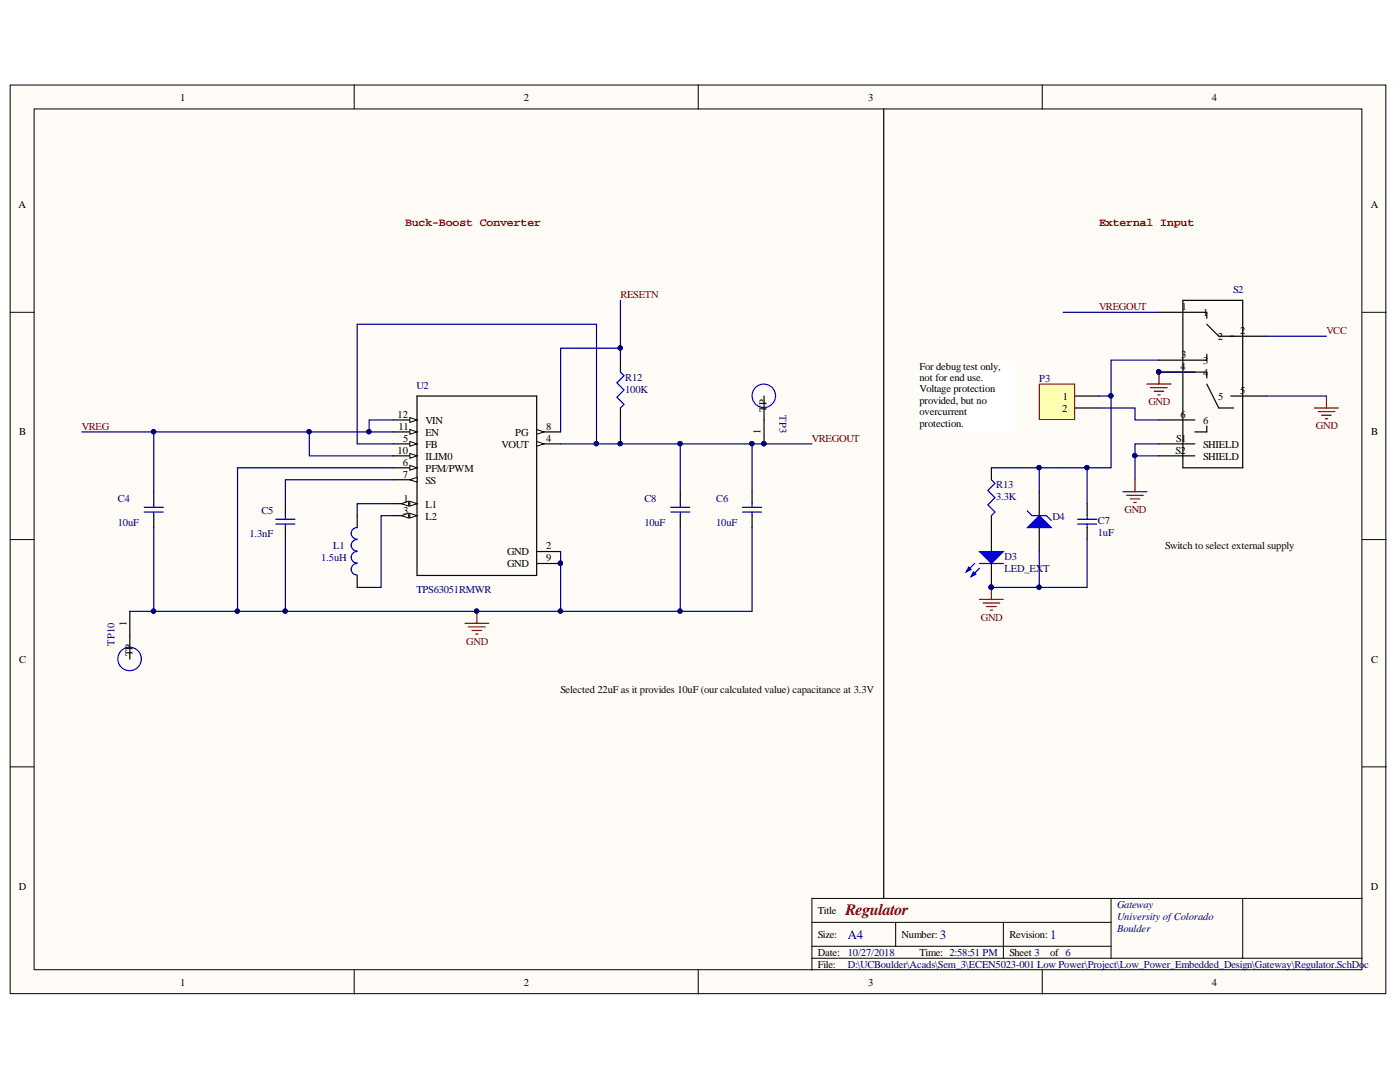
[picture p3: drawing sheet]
<svg xmlns="http://www.w3.org/2000/svg" width="279mm" height="216mm" viewBox="0 0 279 216" stroke-linecap="round" stroke-linejoin="round" font-family="sans-serif">
<defs><g id="words">
<text font-size="3.2" fill="#800000" x="168.7" y="182.5">Regulator</text>
<g font-size="2.6" fill="#000080">
<text x="169.2" y="187.3">A4</text>
<text x="187.6" y="187.3">3</text>
<text x="209.6" y="187.3">1</text>
</g>
<g font-size="2.3" fill="#800000">
<text x="80.8" y="45.1">Buck-Boost Converter</text>
<text x="219.3" y="45.1">External Input</text>
</g>
<g font-size="2.1">
<text x="36" y="20.1">1</text>
<text x="104.6" y="20.1">2</text>
<text x="173.3" y="20.1">3</text>
<text x="241.9" y="20.1">4</text>
<text x="3.7" y="41.5">A</text>
<text x="273.6" y="41.5">A</text>
<text x="235.8" y="61.9">1</text>
<text x="240.1" y="63.1">1</text>
<text x="235.7" y="71.4">3</text>
<text x="243" y="67.9">2</text>
<text x="247.5" y="66.7">2</text>
<text x="183.5" y="73.7">For debug test only,</text>
<text x="183.5" y="76">not for end use.</text>
<text x="235.6" y="73.8">4</text>
<text x="240.1" y="75">4</text>
<text x="240.1" y="72.6">3</text>
<text x="79.4" y="83.4">12</text>
<text x="153" y="82.1" transform="rotate(-90 153 82.1)">TP</text>
<text x="183.5" y="78.3">Voltage protection</text>
<text x="183.5" y="80.6">provided, but no</text>
<text x="183.5" y="82.9">overcurrent</text>
<text x="212" y="82.2">2</text>
<text x="212.1" y="79.8">1</text>
<text x="235.6" y="83.4">6</text>
<text x="243.1" y="79.8">5</text>
<text x="247.5" y="78.6">5</text>
<text x="3.8" y="86.9">B</text>
<text x="79.5" y="85.8">11</text>
<text x="80.5" y="88.2">5</text>
<text x="84.9" y="89.3">FB</text>
<text x="84.9" y="87">EN</text>
<text x="84.9" y="84.6">VIN</text>
<text x="100.1" y="89.3">VOUT</text>
<text x="102.8" y="87">PG</text>
<text x="109" y="88.2">4</text>
<text x="109" y="85.8">8</text>
<text x="151.8" y="86.5" transform="rotate(-90 151.8 86.5)">1</text>
<text x="183.5" y="85.2">protection.</text>
<text x="234.8" y="88.2">S1</text>
<text x="240.1" y="89.3">SHIELD</text>
<text x="240.1" y="84.6">6</text>
<text x="273.7" y="86.9">B</text>
<text x="79.4" y="90.5">10</text>
<text x="80.4" y="95.3">7</text>
<text x="80.4" y="92.9">6</text>
<text x="84.9" y="94.1">PFM/PWM</text>
<text x="84.9" y="91.7">ILIM0</text>
<text x="234.6" y="90.5">S2</text>
<text x="240.1" y="91.7">SHIELD</text>
<text x="80.6" y="100.1">1</text>
<text x="84.9" y="101.3">L1</text>
<text x="84.9" y="96.5">SS</text>
<text x="80.5" y="102.5">3</text>
<text x="84.9" y="103.7">L2</text>
<text x="101.2" y="113.2">GND</text>
<text x="101.2" y="110.8">GND</text>
<text x="109" y="112">9</text>
<text x="109" y="109.6">2</text>
<text x="25.2" y="124.9" transform="rotate(-90 25.2 124.9)">1</text>
<text x="26.4" y="131" transform="rotate(-90 26.4 131)">TP</text>
<text x="3.8" y="132.2">C</text>
<text x="273.7" y="132.2">C</text>
<text x="3.7" y="177.6">D</text>
<text x="273.6" y="177.6">D</text>
<text x="163.2" y="182.4">Title</text>
<text x="163.2" y="187.2">Size:</text>
<text x="163.2" y="190.8">Date:</text>
<text x="179.9" y="187.2">Number:</text>
<text x="183.5" y="190.8">Time: 2:58:51 PM</text>
<text x="201.4" y="187.2">Revision:</text>
<text x="201.4" y="190.8">Sheet 3</text>
<text x="209.6" y="190.8">of 6</text>
<text x="36" y="196.7">1</text>
<text x="104.6" y="196.7">2</text>
<text x="163.2" y="193.2">File:</text>
<text x="173.3" y="196.7">3</text>
<text x="241.9" y="196.7">4</text>
</g>
<g font-size="2.1" fill="#800000">
<text x="123.8" y="59.5">RESETN</text>
<text x="219.3" y="61.9">VREGOUT</text>
<text x="264.7" y="66.7">VCC</text>
<text x="229.2" y="80.9">GND</text>
<text x="16.4" y="85.8">VREG</text>
<text x="162" y="88.2">VREGOUT</text>
<text x="262.6" y="85.7">GND</text>
<text x="224.4" y="102.4">GND</text>
<text x="195.8" y="123.9">GND</text>
<text x="93.1" y="128.6">GND</text>
</g>
<g font-size="2.1" fill="#000080">
<text x="246.1" y="58.6">S2</text>
<text x="83.1" y="77.6">U2</text>
<text x="124.8" y="76">R12</text>
<text x="207.4" y="76.2">P3</text>
<text x="124.8" y="78.4">100K</text>
<text x="155.5" y="82.8" transform="rotate(90 155.5 82.8)">TP3</text>
<text x="23.5" y="100.1">C4</text>
<text x="128.6" y="100.1">C8</text>
<text x="142.9" y="100.1">C6</text>
<text x="198.8" y="99.8">3.3K</text>
<text x="198.8" y="97.5">R13</text>
<text x="23.5" y="104.9">10uF</text>
<text x="49.8" y="107.2">1.3nF</text>
<text x="52.2" y="102.5">C5</text>
<text x="128.6" y="104.9">10uF</text>
<text x="142.9" y="104.9">10uF</text>
<text x="210" y="103.7">D4</text>
<text x="219.1" y="107">1uF</text>
<text x="219.1" y="104.6">C7</text>
<text x="64.1" y="112">1.5uH</text>
<text x="66.5" y="109.6">L1</text>
<text x="200.5" y="111.8">D3</text>
<text x="83.2" y="118.3">TPS63051RMWR</text>
<text x="200.5" y="114.2">LED_EXT</text>
<text x="22.8" y="129" transform="rotate(-90 22.8 129)">TP10</text>
<text x="222.9" y="181.2">Gateway</text>
<text x="222.9" y="183.6">University ofColorado</text>
<text x="169.2" y="190.8">10/27/2018</text>
<text x="222.9" y="186">Boulder</text>
<text x="169.2" y="193.2">D:\UCBoulder\Acads\Sem_3\ECEN5023-001 Low Power\Project\Low_Power_Embedded_Design\Gateway\Regulator.SchDo</text>
<text x="272.3" y="193.2">c</text>
</g>
<g font-size="2.1" fill="#080d02">
<text x="232.5" y="109.6">Switch to select external supply</text>
<text x="111.9" y="138.3">Selected 22uF as it provides 10uF (our calculated value) capacitance at 3.3V</text>
</g>
</g></defs>
<g fill="#fffcf8" stroke="#000" stroke-width=".2">
<path d="M2 17h274.6v181.3h-274.6z"/>
<path d="M6.8 21.7h265v171.8h-265z"/>
</g>
<g fill="none" stroke="#000" stroke-width=".2">
<path d="M70.7 17v4.7M139.3 17v4.7M208 17v4.7M2 62.3h4.8M271.9 62.3h4.8M2 107.7h4.8M271.9 107.7h4.8M2 153h4.8M271.9 153h4.8M221.7 179.3v11.9M248 179.3h-86v14.3M271.9 179.3h-23.9v11.9"/>
<path d="M70.7 193.6v4.8M139.3 193.6v4.8M162 184h59.7M162 191.2h109.9M162 188.8h59.7M178.8 184v4.8M200.2 184v7.2M208 193.6v4.8"/>
</g>
<path d="M123.8 71.9v2.4M123.8 81.4v2.4M150.1 98.1v2.4M57 100.5v2.4M57 105.3v2.4M71.3 102.9v2.4M71.3 114.8v2.4M150.1 102.9v2.4" fill="none" stroke="#000" stroke-width=".24"/>
<g fill="none" stroke="#00f" stroke-width=".24">
<path d="M123.8 74.3l.7 .7-1.4 1.4 1.4 1.4-1.4 1.5 1.4 1.4-.7 .7M55 103.6h3.9M55 104.6h3.9M57 102.9v.7M57 104.6v.7M71.3 112.4a1.15 1.15 0 0 0-1.2 1.2 1.15 1.15 0 0 0 1.2 1.1M71.3 110.1a1.15 1.15 0 0 0-1.2 1.1 1.15 1.15 0 0 0 1.2 1.1M71.3 107.7a1.15 1.15 0 0 0-1.2 1.1 1.15 1.15 0 0 0 1.2 1.2M71.3 105.3a1.15 1.15 0 0 0-1.2 1.1 1.15 1.15 0 0 0 1.2 1.2M148.2 101.2h3.8M148.2 102.2h3.8M150.1 100.5v.7"/>
<path d="M150.1 102.2v.7"/>
</g>
<path d="M207.4 76.6h7.1v7.1h-7.1z" fill="#ffffb0" stroke="#800000" stroke-width=".2"/>
<path d="M176.4 21.7v157.6M152.5 79v9.6M214.6 79h4.7M197.9 93.3v2.4M214.6 81.4h4.7M197.9 102.9v7.2M197.9 112.4v4.8M25.9 122v9.5" fill="none" stroke="#000" stroke-width=".24"/>
<path d="M264.7 79v2.4M224.1 98.1h4.8M224.8 98.8h3.4M225.6 99.6h1.9M226.5 95.7v2.4M262.3 81.4h4.8M263.1 82.1h3.3M263.8 82.8h1.9M264.5 83.6h.5M226.3 100.3h.5" fill="none" stroke="#800000" stroke-width=".24"/>
<g fill="none" stroke="#00f" stroke-width=".24">
<path d="M197.9 95.7l.7 .7-1.5 1.5 1.5 1.4-1.5 1.4 1.5 1.5-.7 .7"/>
<circle cx="152.4" cy="79" r="2.34"/>
<circle cx="25.9" cy="131.5" r="2.34"/>
</g>
<g fill="#000080" stroke="#000080" stroke-width=".2">
<circle cx="152.4" cy="88.5" r=".43"/>
<circle cx="197.8" cy="117.2" r=".43"/>
</g>
<path d="M195.5 110.1h4.7l-2.3 2.3z" fill="#00f"/>
<path d="M194.5 112.4l-1.7 1.7M195.5 110.1h4.7l-2.3 2.3zM195.5 113.4l-1.7 1.7" fill="none" stroke="#00f" stroke-width=".24"/>
<path d="M194.3 114.1l.5 .5-1 .5z" fill="#00f"/>
<path d="M194.3 114.1l.5 .5-1 .5z" fill="none" stroke="#00f" stroke-width=".24"/>
<path d="M193.3 113.2l.5 .4-1 .5z" fill="#00f"/>
<path d="M193.3 113.2l.5 .4-1 .5zM195.5 112.4h4.7" fill="none" stroke="#00f" stroke-width=".24"/>
<g fill="#000080" stroke="#000080" stroke-width=".2">
<circle cx="197.8" cy="117.2" r=".43"/>
<circle cx="95.1" cy="121.9" r=".43"/>
<circle cx="231.2" cy="74.2" r=".43"/>
</g>
<g fill="none" stroke="#800000" stroke-width=".24">
<path d="M228.9 76.6h4.8M229.6 77.4h3.4M230.3 78.1h1.9M231.1 78.8h.4M231.3 74.3v2.3M195.5 119.6h4.7M197.9 117.2v2.4M92.8 124.4h4.8M93.5 125.1h3.3M94.2 125.8h1.9M94.9 126.5h.5M95.2 122v2.4"/>
<path d="M196.2 120.3h3.3M196.9 121h1.9M197.6 121.7h.5"/>
</g>
<path d="M207.4 98.1v4.8M207.4 105.3v4.8" fill="none" stroke="#000" stroke-width=".24"/>
<path d="M205 105.3l2.4-2.4 2.4 2.4z" fill="#00f"/>
<g fill="none" stroke="#00f" stroke-width=".24">
<path d="M28.8 101.2h3.8M28.8 102.2h3.8M30.7 100.5v.7M30.7 102.2v.7M133.9 101.2h3.8M133.9 102.2h3.8M135.8 100.5v.7M135.8 102.2v.7M205 105.3l2.4-2.4 2.4 2.4zM205 101.9l1 1h2.8l1 .9M215.1 103.6h3.8M215.1 104.6h3.8"/>
<path d="M217 102.9v.7M217 104.6v.7"/>
</g>
<g fill="none" stroke="#000" stroke-width=".24">
<path d="M236.1 59.9h11.9v33.4h-11.9zM83.2 79h23.9v35.8h-23.9zM231.3 74.3h9.5v1.1M231.3 62.3h9.5v1.2M240.8 70.7v1.2h-9.5M240.8 76.6l2.4 4.8h3M240.8 64.7l2.4 2.4h9.6M245.6 79h7.2M30.7 98.1v2.4M107.1 88.6h4.8M135.8 98.1v2.4M231.3 91h7.2"/>
<path d="M231.3 88.6h7.2M231.3 83.8h7.2M240.8 85v1.2h-2.3M30.7 102.9v2.4M107.1 112.4h4.8M107.1 110.1h4.8M135.8 102.9v2.4M217 100.5v2.4M217 105.3v2.4"/>
</g>
<g fill="#000080" stroke="#000080" stroke-width=".2">
<circle cx="231.2" cy="74.2" r=".43"/>
<circle cx="119" cy="88.5" r=".43"/>
<circle cx="111.8" cy="121.9" r=".43"/>
<circle cx="135.7" cy="121.9" r=".43"/>
<circle cx="47.4" cy="121.9" r=".43"/>
<circle cx="61.7" cy="86.1" r=".43"/>
<circle cx="30.6" cy="121.9" r=".43"/>
<circle cx="30.6" cy="86.1" r=".43"/>
<circle cx="221.7" cy="79" r=".43"/>
<circle cx="123.8" cy="88.5" r=".43"/>
<circle cx="123.8" cy="69.4" r=".43"/>
<circle cx="135.7" cy="88.5" r=".43"/>
<circle cx="150" cy="88.5" r=".43"/>
<circle cx="152.4" cy="88.5" r=".43"/>
<circle cx="226.5" cy="90.9" r=".43"/>
<circle cx="207.4" cy="93.3" r=".43"/>
<circle cx="207.4" cy="117.2" r=".43"/>
<circle cx="197.8" cy="117.2" r=".43"/>
<circle cx="111.8" cy="112.4" r=".43"/>
<circle cx="95.1" cy="121.9" r=".43"/>
<circle cx="56.9" cy="121.9" r=".43"/>
<circle cx="73.6" cy="86.1" r=".43"/>
<circle cx="216.9" cy="93.3" r=".43"/>
</g>
<path d="M183.5 71.9h19v14.2h-19z" fill="#fff" stroke="#fff" stroke-width=".2"/>
<g fill="none" stroke="#000080" stroke-width=".24">
<path d="M123.8 59.9v9.6M123.8 71.9v-2.4h-11.9v16.7M212.2 62.3h19.1M221.7 79v14.3h-23.8M231.3 71.9h-9.6v7.1h-2.4M231.3 74.3h7.2M252.8 67.1h11.9M252.8 79h11.9M16.4 86.2h62M30.7 86.2v11.9M61.7 86.2v4.8h16.7M78.4 88.6h-7.1v-23.9h47.7v23.9h-7.1"/>
<path d="M78.4 93.3h-31v28.7M78.4 95.7h-21.4v4.8M78.4 83.8h-4.7v2.4M119 88.6h31.1v9.5M123.8 83.8v4.8M135.8 88.6v9.5M150.1 88.6h11.9M207.4 93.3v4.8M217 93.3v7.2M219.3 81.4h7.2v2.4h4.8M226.5 91h4.8M231.3 88.6h-4.8v7.1"/>
<path d="M30.7 105.3v16.7M57 107.7v14.3M78.4 100.5h-7.1v2.4M78.4 102.9h-2.3v14.3h-4.8M111.9 110.1v11.9h-86M135.8 105.3v16.7M150.1 105.3v16.7h-38.2M207.4 110.1v7.1h-9.5M217 107.7v9.5h-9.6"/>
</g>
<path d="M107.1 88.1l1.4 .5-1.4 .4z" fill="#fffcf8"/>
<path d="M107.1 88.1l1.4 .5-1.4 .4z" fill="none" stroke="#000" stroke-width=".2"/>
<path d="M107.1 86.2h4.8" fill="none" stroke="#000" stroke-width=".24"/>
<path d="M107.1 85.7l1.4 .5-1.4 .5z" fill="#fffcf8"/>
<path d="M107.1 85.7l1.4 .5-1.4 .5z" fill="none" stroke="#000" stroke-width=".2"/>
<path d="M78.4 102.9h4.8" fill="none" stroke="#000" stroke-width=".24"/>
<path d="M81.8 102.4l1.4 .5-1.4 .5z" fill="#fffcf8"/>
<path d="M81.8 102.4l1.4 .5-1.4 .5z" fill="none" stroke="#000" stroke-width=".2"/>
<path d="M80.1 102.9l1.5-.5v1z" fill="#fffcf8"/>
<path d="M80.1 102.9l1.5-.5v1z" fill="none" stroke="#000" stroke-width=".2"/>
<path d="M78.4 100.5h4.8" fill="none" stroke="#000" stroke-width=".24"/>
<path d="M81.8 100l1.4 .5-1.4 .5z" fill="#fffcf8"/>
<path d="M81.8 100l1.4 .5-1.4 .5z" fill="none" stroke="#000" stroke-width=".2"/>
<path d="M80.1 100.5l1.5-.5v1z" fill="#fffcf8"/>
<path d="M80.1 100.5l1.5-.5v1z" fill="none" stroke="#000" stroke-width=".2"/>
<path d="M78.4 95.7h4.8" fill="none" stroke="#000" stroke-width=".24"/>
<path d="M81.8 95.7l1.4-.4v.9z" fill="#fffcf8"/>
<path d="M81.8 95.7l1.4-.4v.9z" fill="none" stroke="#000" stroke-width=".2"/>
<path d="M78.4 93.3h4.8" fill="none" stroke="#000" stroke-width=".24"/>
<path d="M81.8 92.9l1.4 .4-1.4 .5z" fill="#fffcf8"/>
<path d="M81.8 92.9l1.4 .4-1.4 .5z" fill="none" stroke="#000" stroke-width=".2"/>
<path d="M78.4 91h4.8" fill="none" stroke="#000" stroke-width=".24"/>
<path d="M81.8 90.5l1.4 .5-1.4 .4z" fill="#fffcf8"/>
<path d="M81.8 90.5l1.4 .5-1.4 .4z" fill="none" stroke="#000" stroke-width=".2"/>
<path d="M78.4 88.6h4.8" fill="none" stroke="#000" stroke-width=".24"/>
<path d="M81.8 88.1l1.4 .5-1.4 .4z" fill="#fffcf8"/>
<path d="M81.8 88.1l1.4 .5-1.4 .4z" fill="none" stroke="#000" stroke-width=".2"/>
<path d="M78.4 86.2h4.8" fill="none" stroke="#000" stroke-width=".24"/>
<path d="M81.8 85.7l1.4 .5-1.4 .5z" fill="#fffcf8"/>
<path d="M81.8 85.7l1.4 .5-1.4 .5z" fill="none" stroke="#000" stroke-width=".2"/>
<path d="M78.4 83.8h4.8" fill="none" stroke="#000" stroke-width=".24"/>
<path d="M81.8 83.3l1.4 .5-1.4 .5z" fill="#fffcf8"/>
<path d="M81.8 83.3l1.4 .5-1.4 .5z" fill="none" stroke="#000" stroke-width=".2"/>
<circle cx="111.8" cy="112.4" r=".43" fill="#000080" stroke="#000080" stroke-width=".2"/>
<use href="#words"/>
</svg>
